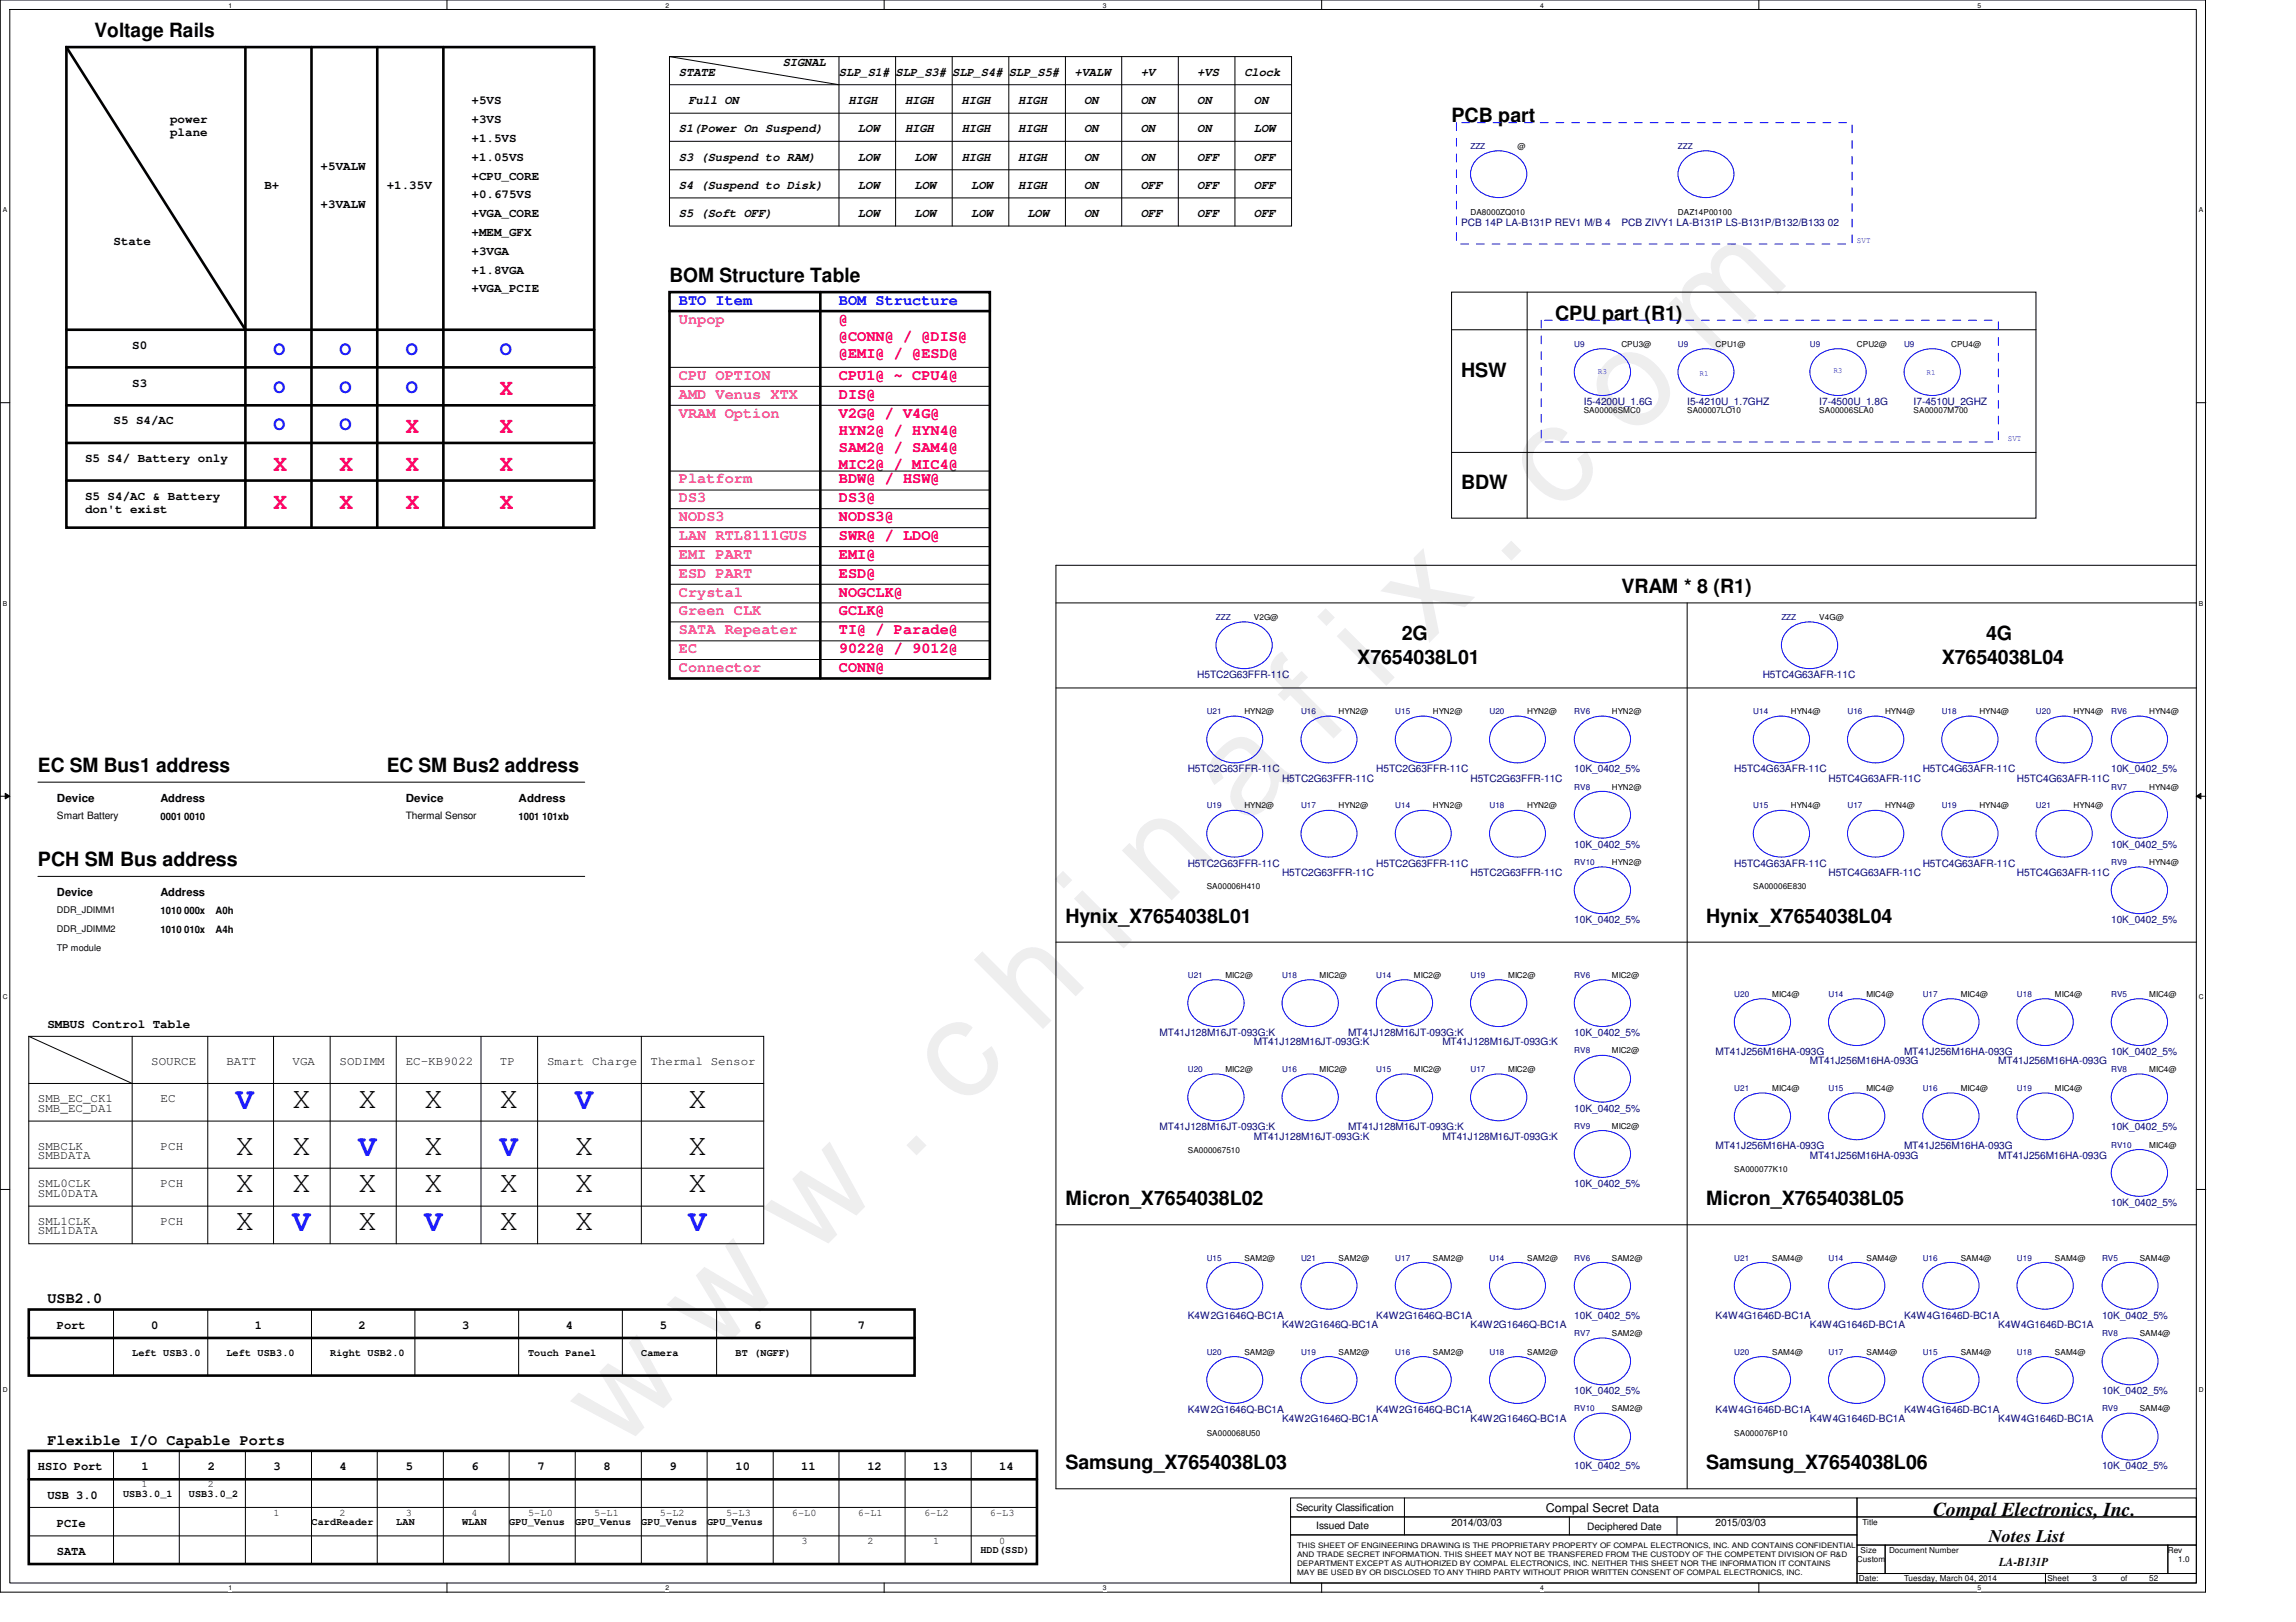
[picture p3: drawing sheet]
<svg xmlns="http://www.w3.org/2000/svg" width="297mm" height="210mm" viewBox="0 0 297 210" stroke-linecap="round" stroke-linejoin="round" font-family="sans-serif">
<defs><g id="words">
<text font-size="17.6" fill="#00f" x="80.1" y="188" transform="rotate(-45 80.1 188)">w w w . c h i n a f i x . c o m</text>
<g font-size="3.9" fill="#00f">
<text x="30.5" y="143.5">V</text>
<text x="74.4" y="143.5">V</text>
<text x="46.4" y="149.6">V</text>
<text x="64.7" y="149.6">V</text>
<text x="37.8" y="159.3">V</text>
<text x="54.9" y="159.3">V</text>
<text x="89.1" y="159.3">V</text>
</g>
<g font-size="3.9">
<text x="37.8" y="143.3">X</text>
<text x="46.4" y="143.3">X</text>
<text x="54.9" y="143.3">X</text>
<text x="64.7" y="143.3">X</text>
<text x="89.1" y="143.3">X</text>
<text x="30.5" y="149.4">X</text>
<text x="37.8" y="149.4">X</text>
<text x="54.9" y="149.4">X</text>
<text x="74.4" y="149.4">X</text>
<text x="89.1" y="149.4">X</text>
<text x="30.5" y="154.3">X</text>
<text x="37.8" y="154.3">X</text>
<text x="46.4" y="154.3">X</text>
<text x="54.9" y="154.3">X</text>
<text x="64.7" y="154.3">X</text>
<text x="74.4" y="154.3">X</text>
<text x="89.1" y="154.3">X</text>
<text x="30.5" y="159.2">X</text>
<text x="46.4" y="159.2">X</text>
<text x="64.7" y="159.2">X</text>
<text x="74.4" y="159.2">X</text>
</g>
<g font-size="2.9" fill="#f00">
<text x="64.7" y="51.2">X</text>
<text x="52.5" y="56">X</text>
<text x="64.7" y="56">X</text>
<text x="35.4" y="65.8">X</text>
<text x="35.4" y="61">X</text>
<text x="43.9" y="61">X</text>
<text x="43.9" y="65.8">X</text>
<text x="52.5" y="61">X</text>
<text x="52.5" y="65.8">X</text>
<text x="64.7" y="61">X</text>
<text x="64.7" y="65.8">X</text>
</g>
<g font-size="2.5">
<text x="12.2" y="4.8">Voltage Rails</text>
<text x="187.8" y="15.8">PCB part</text>
<text x="86.6" y="36.5">BOM Structure Table</text>
<text x="201.2" y="41.4">CPU part (R1)</text>
<text x="189" y="48.7">HSW</text>
<text x="189" y="63.3">BDW</text>
<text x="209.8" y="76.8">VRAM * 8 (R1)</text>
<text x="181.3" y="82.8">2G</text>
<text x="257" y="82.8">4G</text>
<text x="175.6" y="85.9">X7654038L01</text>
<text x="251.2" y="85.9">X7654038L04</text>
<text x="4.9" y="99.9">EC SM Bus1 address</text>
<text x="50" y="99.9">EC SM Bus2 address</text>
<text x="4.9" y="112.1">PCH SM Bus address</text>
<text x="137.8" y="119.4">Hynix_X7654038L01</text>
<text x="220.7" y="119.4">Hynix_X7654038L04</text>
<text x="137.8" y="156">Micron_X7654038L02</text>
<text x="220.7" y="156">Micron_X7654038L05</text>
<text x="137.8" y="190.1">Samsung_X7654038L03</text>
<text x="220.7" y="190.1">Samsung_X7654038L06</text>
<text x="250.1" y="196.1">Compal Electronics, Inc.</text>
</g>
<g font-size="2.5" fill="#00f">
<text x="35.4" y="46">O</text>
<text x="43.9" y="46">O</text>
<text x="52.5" y="46">O</text>
<text x="64.7" y="46">O</text>
<text x="35.4" y="50.8">O</text>
<text x="43.9" y="50.8">O</text>
<text x="52.5" y="50.8">O</text>
<text x="35.4" y="55.7">O</text>
<text x="43.9" y="55.7">O</text>
</g>
<text font-size="2.3" x="257.3" y="199.6">Notes List</text>
<g font-size="1.9" fill="#f0f">
<text x="87.8" y="41.9">Unpop</text>
<text x="87.8" y="51.6">AMD Venus XTX</text>
<text x="87.8" y="49.1">CPU OPTION</text>
<text x="87.8" y="54.1">VRAM Option</text>
<text x="87.8" y="62.6">Platform</text>
<text x="87.8" y="65">DS3</text>
<text x="87.8" y="67.4">NODS3</text>
<text x="87.8" y="69.9">LAN RTL8111GUS</text>
<text x="87.8" y="74.8">ESD PART</text>
<text x="87.8" y="72.3">EMI PART</text>
<text x="87.8" y="77.2">Crystal</text>
<text x="87.8" y="82.1">SATA Repeater</text>
<text x="87.8" y="79.6">Green CLK</text>
<text x="87.8" y="84.5">EC</text>
<text x="87.8" y="87">Connector</text>
</g>
<g font-size="1.9" fill="#00f">
<text x="87.8" y="39.4">BTO Item</text>
<text x="108.5" y="39.4">BOM Structure</text>
</g>
<g font-size="1.9" fill="#f00">
<text x="108.5" y="41.9">@</text>
<text x="108.5" y="46.3">@EMI@ / @ESD@</text>
<text x="108.5" y="44.1">@CONN@ / @DIS@</text>
<text x="108.5" y="51.6">DIS@</text>
<text x="108.5" y="49.1">CPU1@ ~ CPU4@</text>
<text x="108.5" y="56.3">HYN2@ / HYN4@</text>
<text x="108.5" y="58.5">SAM2@ / SAM4@</text>
<text x="108.5" y="54.1">V2G@ / V4G@</text>
<text x="108.5" y="65">DS3@</text>
<text x="108.5" y="60.7">MIC2@ / MIC4@</text>
<text x="108.5" y="62.6">BDW@ / HSW@</text>
<text x="108.5" y="67.4">NODS3@</text>
<text x="108.5" y="69.9">SWR@ / LDO@</text>
<text x="108.5" y="77.2">NOGCLK@</text>
<text x="108.5" y="74.8">ESD@</text>
<text x="108.5" y="72.3">EMI@</text>
<text x="108.5" y="82.1">TI@ / Parade@</text>
<text x="108.5" y="79.6">GCLK@</text>
<text x="108.5" y="84.5">9022@ / 9012@</text>
<text x="108.5" y="87">CONN@</text>
</g>
<g font-size="1.9">
<text x="6.1" y="168.7">USB2.0</text>
<text x="6.1" y="186.9">Flexible I/O Capable Ports</text>
</g>
<g font-size="1.6">
<text x="87.8" y="9.8">STATE</text>
<text x="101.3" y="8.6">SIGNAL</text>
<text x="108.5" y="9.8">SLP_S1# SLP_S3# SLP_S4# SLP_S5#</text>
<text x="139" y="9.8">+VALW</text>
<text x="147.6" y="9.8">+V</text>
<text x="154.9" y="9.8">+VS</text>
<text x="161" y="9.8">Clock</text>
<text x="22" y="15.9">power</text>
<text x="22" y="17.7">plane</text>
<text x="61" y="13.5">+5VS</text>
<text x="61" y="15.9">+3VS</text>
<text x="87.8" y="17.1">S1(Power On Suspend)</text>
<text x="89.1" y="13.5">Full ON</text>
<text x="109.8" y="13.5">HIGH</text>
<text x="111" y="17.1">LOW</text>
<text x="117.1" y="13.5">HIGH</text>
<text x="117.1" y="17.1">HIGH</text>
<text x="124.4" y="13.5">HIGH</text>
<text x="124.4" y="17.1">HIGH</text>
<text x="131.7" y="13.5">HIGH</text>
<text x="131.7" y="17.1">HIGH</text>
<text x="140.2" y="13.5">ON</text>
<text x="140.2" y="17.1">ON</text>
<text x="147.6" y="13.5">ON</text>
<text x="147.6" y="17.1">ON</text>
<text x="154.9" y="13.5">ON</text>
<text x="154.9" y="17.1">ON</text>
<text x="162.2" y="17.1">LOW</text>
<text x="162.2" y="13.5">ON</text>
<text x="41.5" y="22">+5VALW</text>
<text x="61" y="23.2">+CPU_CORE</text>
<text x="61" y="18.3">+1.5VS</text>
<text x="61" y="20.8">+1.05VS</text>
<text x="87.8" y="20.8">S3 (Suspend to RAM)</text>
<text x="111" y="20.8">LOW</text>
<text x="118.3" y="20.8">LOW</text>
<text x="124.4" y="20.8">HIGH</text>
<text x="131.7" y="20.8">HIGH</text>
<text x="140.2" y="20.8">ON</text>
<text x="147.6" y="20.8">ON</text>
<text x="154.9" y="20.8">OFF</text>
<text x="162.2" y="20.8">OFF</text>
<text x="34.2" y="24.4">B+</text>
<text x="41.5" y="26.9">+3VALW</text>
<text x="50" y="24.4">+1.35V</text>
<text x="61" y="25.7">+0.675VS</text>
<text x="61" y="28.1">+VGA_CORE</text>
<text x="87.8" y="24.4">S4 (Suspend to Disk)</text>
<text x="87.8" y="28.1">S5 (Soft OFF)</text>
<text x="111" y="28.1">LOW</text>
<text x="111" y="24.4">LOW</text>
<text x="118.3" y="28.1">LOW</text>
<text x="118.3" y="24.4">LOW</text>
<text x="125.6" y="28.1">LOW</text>
<text x="125.6" y="24.4">LOW</text>
<text x="131.7" y="24.4">HIGH</text>
<text x="132.9" y="28.1">LOW</text>
<text x="140.2" y="24.4">ON</text>
<text x="140.2" y="28.1">ON</text>
<text x="147.6" y="24.4">OFF</text>
<text x="147.6" y="28.1">OFF</text>
<text x="154.9" y="24.4">OFF</text>
<text x="154.9" y="28.1">OFF</text>
<text x="162.2" y="24.4">OFF</text>
<text x="162.2" y="28.1">OFF</text>
<text x="14.7" y="31.8">State</text>
<text x="61" y="35.4">+1.8VGA</text>
<text x="61" y="33">+3VGA</text>
<text x="61" y="30.5">+MEM_GFX</text>
<text x="61" y="37.8">+VGA_PCIE</text>
<text x="17.1" y="45.2">S0</text>
<text x="17.1" y="50">S3</text>
<text x="11" y="59.8">S5 S4/ Battery only</text>
<text x="14.7" y="54.9">S5 S4/AC</text>
<text x="11" y="64.7">S5 S4/AC &amp; Battery</text>
<text x="11" y="66.4">don't exist</text>
<text x="6.1" y="133">SMBUS Control Table</text>
<text x="19.6" y="137.8">SOURCE</text>
<text x="29.3" y="137.8">BATT</text>
<text x="37.8" y="137.8">VGA</text>
<text x="43.9" y="137.8">SODIMM</text>
<text x="52.5" y="137.8">EC-KB9022</text>
<text x="64.7" y="137.8">TP</text>
<text x="70.8" y="137.8">Smart Charge</text>
<text x="84.2" y="137.8">Thermal Sensor</text>
<text x="4.9" y="142.7">SMB_EC_CK1</text>
<text x="4.9" y="143.9">SMB_EC_DA1</text>
<text x="20.8" y="142.7">EC</text>
<text x="4.9" y="148.8">SMBCLK</text>
<text x="4.9" y="150">SMBDATA</text>
<text x="20.8" y="148.8">PCH</text>
<text x="4.9" y="153.6">SML0CLK</text>
<text x="4.9" y="154.9">SML0DATA</text>
<text x="20.8" y="153.6">PCH</text>
<text x="4.9" y="158.5">SML1CLK</text>
<text x="4.9" y="159.7">SML1DATA</text>
<text x="20.8" y="158.5">PCH</text>
<text x="7.4" y="172">Port</text>
<text x="19.6" y="172">0</text>
<text x="33" y="172">1</text>
<text x="46.4" y="172">2</text>
<text x="59.8" y="172">3</text>
<text x="73.2" y="172">4</text>
<text x="85.4" y="172">5</text>
<text x="97.6" y="172">6</text>
<text x="111" y="172">7</text>
<text x="4.9" y="190.2">HSIO Port</text>
<text x="18.3" y="190.2">1</text>
<text x="26.9" y="190.2">2</text>
<text x="35.4" y="190.2">3</text>
<text x="43.9" y="190.2">4</text>
<text x="52.5" y="190.2">5</text>
<text x="61" y="190.2">6</text>
<text x="69.5" y="190.2">7</text>
<text x="78.1" y="190.2">8</text>
<text x="86.6" y="190.2">9</text>
<text x="95.2" y="190.2">10</text>
<text x="103.7" y="190.2">11</text>
<text x="112.2" y="190.2">12</text>
<text x="120.7" y="190.2">13</text>
<text x="129.3" y="190.2">14</text>
<text x="6.1" y="193.9">USB 3.0</text>
<text x="7.4" y="197.6">PCIe</text>
<text x="200" y="195.7">Compal Secret Data</text>
<text x="7.4" y="201.2">SATA</text>
<text x="258.7" y="202.6">LA-B131P</text>
</g>
<g font-size="1.4">
<text x="7.4" y="103.8">Device</text>
<text x="20.8" y="103.8">Address</text>
<text x="52.5" y="103.8">Device</text>
<text x="67.1" y="103.8">Address</text>
<text x="7.4" y="116">Device</text>
<text x="20.8" y="116">Address</text>
</g>
<g font-size="1.3" fill="#000080">
<text x="189" y="29.3">PCB 14P LA-B131P REV1 M/B 4</text>
<text x="209.8" y="29.3">PCB ZIVY1 LA-B131P LS-B131P/B132/B133 02</text>
<text x="204.9" y="52.4">I5-4200U_1.6G</text>
<text x="218.3" y="52.4">I5-4210U_1.7GHZ</text>
<text x="235.4" y="52.4">I7-4500U_1.8G</text>
<text x="247.6" y="52.4">I7-4510U_2GHZ</text>
<text x="154.9" y="87.8">H5TC2G63FFR-11C</text>
<text x="228" y="87.8">H5TC4G63AFR-11C</text>
<text x="153.7" y="99.9">H5TC2G63FFR-11C</text>
<text x="165.9" y="101.2">H5TC2G63FFR-11C</text>
<text x="178.1" y="99.9">H5TC2G63FFR-11C</text>
<text x="190.2" y="101.2">H5TC2G63FFR-11C</text>
<text x="203.7" y="99.9">10K_0402_5%</text>
<text x="224.4" y="99.9">H5TC4G63AFR-11C</text>
<text x="236.6" y="101.2">H5TC4G63AFR-11C</text>
<text x="248.7" y="99.9">H5TC4G63AFR-11C</text>
<text x="260.9" y="101.2">H5TC4G63AFR-11C</text>
<text x="273.1" y="99.9">10K_0402_5%</text>
<text x="153.7" y="112.1">H5TC2G63FFR-11C</text>
<text x="165.9" y="113.4">H5TC2G63FFR-11C</text>
<text x="178.1" y="112.1">H5TC2G63FFR-11C</text>
<text x="190.2" y="113.4">H5TC2G63FFR-11C</text>
<text x="203.7" y="109.7">10K_0402_5%</text>
<text x="224.4" y="112.1">H5TC4G63AFR-11C</text>
<text x="236.6" y="113.4">H5TC4G63AFR-11C</text>
<text x="248.7" y="112.1">H5TC4G63AFR-11C</text>
<text x="260.9" y="113.4">H5TC4G63AFR-11C</text>
<text x="273.1" y="109.7">10K_0402_5%</text>
<text x="203.7" y="119.5">10K_0402_5%</text>
<text x="273.1" y="119.5">10K_0402_5%</text>
<text x="150" y="134.1">MT41J128M16JT-093G:K</text>
<text x="162.2" y="135.3">MT41J128M16JT-093G:K</text>
<text x="174.4" y="134.1">MT41J128M16JT-093G:K</text>
<text x="186.6" y="135.3">MT41J128M16JT-093G:K</text>
<text x="203.7" y="134.1">10K_0402_5%</text>
<text x="222" y="136.5">MT41J256M16HA-093G</text>
<text x="234.1" y="137.8">MT41J256M16HA-093G</text>
<text x="246.3" y="136.5">MT41J256M16HA-093G</text>
<text x="258.5" y="137.8">MT41J256M16HA-093G</text>
<text x="273.1" y="136.5">10K_0402_5%</text>
<text x="203.7" y="143.8">10K_0402_5%</text>
<text x="150" y="146.3">MT41J128M16JT-093G:K</text>
<text x="162.2" y="147.5">MT41J128M16JT-093G:K</text>
<text x="174.4" y="146.3">MT41J128M16JT-093G:K</text>
<text x="186.6" y="147.5">MT41J128M16JT-093G:K</text>
<text x="222" y="148.7">MT41J256M16HA-093G</text>
<text x="234.1" y="149.9">MT41J256M16HA-093G</text>
<text x="246.3" y="148.7">MT41J256M16HA-093G</text>
<text x="258.5" y="149.9">MT41J256M16HA-093G</text>
<text x="273.1" y="146.3">10K_0402_5%</text>
<text x="203.7" y="153.6">10K_0402_5%</text>
<text x="273.1" y="156">10K_0402_5%</text>
<text x="153.7" y="170.6">K4W2G1646Q-BC1A</text>
<text x="165.9" y="171.9">K4W2G1646Q-BC1A</text>
<text x="178.1" y="170.6">K4W2G1646Q-BC1A</text>
<text x="190.2" y="171.9">K4W2G1646Q-BC1A</text>
<text x="203.7" y="170.6">10K_0402_5%</text>
<text x="222" y="170.6">K4W4G1646D-BC1A</text>
<text x="234.1" y="171.9">K4W4G1646D-BC1A</text>
<text x="246.3" y="170.6">K4W4G1646D-BC1A</text>
<text x="258.5" y="171.9">K4W4G1646D-BC1A</text>
<text x="271.9" y="170.6">10K_0402_5%</text>
<text x="153.7" y="182.8">K4W2G1646Q-BC1A</text>
<text x="165.9" y="184.1">K4W2G1646Q-BC1A</text>
<text x="178.1" y="182.8">K4W2G1646Q-BC1A</text>
<text x="190.2" y="184.1">K4W2G1646Q-BC1A</text>
<text x="203.7" y="180.4">10K_0402_5%</text>
<text x="222" y="182.8">K4W4G1646D-BC1A</text>
<text x="234.1" y="184.1">K4W4G1646D-BC1A</text>
<text x="246.3" y="182.8">K4W4G1646D-BC1A</text>
<text x="258.5" y="184.1">K4W4G1646D-BC1A</text>
<text x="271.9" y="180.4">10K_0402_5%</text>
<text x="203.7" y="190.2">10K_0402_5%</text>
<text x="271.9" y="190.2">10K_0402_5%</text>
</g>
<g font-size="1.3">
<text x="7.4" y="106">Smart Battery</text>
<text x="20.8" y="106.1">0001 0010</text>
<text x="52.5" y="106">Thermal Sensor</text>
<text x="67.1" y="106.1">1001 101xb</text>
<text x="20.8" y="118.3">1010 000x</text>
<text x="27.9" y="118.3">A0h</text>
<text x="20.8" y="120.7">1010 010x</text>
<text x="27.9" y="120.7">A4h</text>
<text x="17.1" y="175.4">Left USB3.0</text>
<text x="29.3" y="175.4">Left USB3.0</text>
<text x="42.7" y="175.4">Right USB2.0</text>
<text x="68.3" y="175.4">Touch Panel</text>
<text x="83" y="175.4">Camera</text>
<text x="95.2" y="175.4">BT (NGFF)</text>
<text x="15.9" y="193.7">USB3.0_1</text>
<text x="18.3" y="192.5">1</text>
<text x="24.4" y="193.7">USB3.0_2</text>
<text x="26.9" y="192.5">2</text>
<text x="35.4" y="196.1">1</text>
<text x="40.3" y="197.4">CardReader</text>
<text x="43.9" y="196.1">2</text>
<text x="51.3" y="197.4">LAN</text>
<text x="52.5" y="196.1">3</text>
<text x="59.8" y="197.4">WLAN</text>
<text x="61" y="196.1">4</text>
<text x="65.9" y="197.4">GPU_Venus</text>
<text x="68.3" y="196.1">5-L0</text>
<text x="74.4" y="197.4">GPU_Venus</text>
<text x="76.9" y="196.1">5-L1</text>
<text x="83" y="197.4">GPU_Venus</text>
<text x="85.4" y="196.1">5-L2</text>
<text x="91.5" y="197.4">GPU_Venus</text>
<text x="93.9" y="196.1">5-L3</text>
<text x="102.4" y="196.1">6-L0</text>
<text x="111" y="196.1">6-L1</text>
<text x="119.5" y="196.1">6-L2</text>
<text x="128.1" y="196.1">6-L3</text>
<text x="167.7" y="195.5">Security Classification</text>
<text x="170.3" y="197.9">Issued Date</text>
<text x="187.8" y="197.5">2014/03/03</text>
<text x="205.4" y="198">Deciphered Date</text>
<text x="222" y="197.5">2015/03/03</text>
<text x="103.7" y="199.8">3</text>
<text x="112.2" y="199.8">2</text>
<text x="120.7" y="199.8">1</text>
<text x="126.8" y="201">HDD(SSD)</text>
<text x="129.3" y="199.8">0</text>
</g>
<g font-size="1.2">
<text x="7.4" y="118.2">DDR_JDIMM1</text>
<text x="7.4" y="120.6">DDR_JDIMM2</text>
<text x="7.4" y="123">TP module</text>
</g>
<g font-size="1.1" fill="#000080">
<text x="190.2" y="19.3">ZZZ</text>
<text x="217.1" y="19.3">ZZZ</text>
<text x="203.7" y="44.9">U9</text>
<text x="217.1" y="44.9">U9</text>
<text x="234.1" y="44.9">U9</text>
<text x="246.3" y="44.9">U9</text>
<text x="157.3" y="80.2">ZZZ</text>
<text x="230.5" y="80.2">ZZZ</text>
<text x="156.1" y="92.4">U21</text>
<text x="168.3" y="92.4">U16</text>
<text x="180.5" y="92.4">U15</text>
<text x="192.7" y="92.4">U20</text>
<text x="203.7" y="92.4">RV6</text>
<text x="226.8" y="92.4">U14</text>
<text x="239" y="92.4">U16</text>
<text x="251.2" y="92.4">U18</text>
<text x="263.4" y="92.4">U20</text>
<text x="273.1" y="92.4">RV6</text>
<text x="156.1" y="104.6">U19</text>
<text x="168.3" y="104.6">U17</text>
<text x="180.5" y="104.6">U14</text>
<text x="192.7" y="104.6">U18</text>
<text x="203.7" y="102.2">RV8</text>
<text x="226.8" y="104.6">U15</text>
<text x="239" y="104.6">U17</text>
<text x="251.2" y="104.6">U19</text>
<text x="263.4" y="104.6">U21</text>
<text x="273.1" y="102.2">RV7</text>
<text x="203.7" y="111.9">RV10</text>
<text x="273.1" y="111.9">RV9</text>
<text x="153.7" y="126.6">U21</text>
<text x="165.9" y="126.6">U18</text>
<text x="178.1" y="126.6">U14</text>
<text x="190.2" y="126.6">U19</text>
<text x="203.7" y="126.6">RV6</text>
<text x="224.4" y="129">U20</text>
<text x="236.6" y="129">U14</text>
<text x="248.7" y="129">U17</text>
<text x="260.9" y="129">U18</text>
<text x="273.1" y="129">RV5</text>
<text x="203.7" y="136.3">RV8</text>
<text x="153.7" y="138.8">U20</text>
<text x="165.9" y="138.8">U16</text>
<text x="178.1" y="138.8">U15</text>
<text x="190.2" y="138.8">U17</text>
<text x="224.4" y="141.2">U21</text>
<text x="236.6" y="141.2">U15</text>
<text x="248.7" y="141.2">U16</text>
<text x="260.9" y="141.2">U19</text>
<text x="273.1" y="138.8">RV8</text>
<text x="203.7" y="146.1">RV9</text>
<text x="273.1" y="148.5">RV10</text>
<text x="156.1" y="163.2">U15</text>
<text x="168.3" y="163.2">U21</text>
<text x="180.5" y="163.2">U17</text>
<text x="192.7" y="163.2">U14</text>
<text x="203.7" y="163.2">RV6</text>
<text x="224.4" y="163.2">U21</text>
<text x="236.6" y="163.2">U14</text>
<text x="248.7" y="163.2">U16</text>
<text x="260.9" y="163.2">U19</text>
<text x="271.9" y="163.2">RV5</text>
<text x="203.7" y="172.9">RV7</text>
<text x="271.9" y="172.9">RV8</text>
<text x="156.1" y="175.3">U20</text>
<text x="168.3" y="175.3">U19</text>
<text x="180.5" y="175.3">U16</text>
<text x="192.7" y="175.3">U18</text>
<text x="224.4" y="175.3">U20</text>
<text x="236.6" y="175.3">U17</text>
<text x="248.7" y="175.3">U15</text>
<text x="260.9" y="175.3">U18</text>
<text x="203.7" y="182.6">RV10</text>
<text x="271.9" y="182.6">RV9</text>
</g>
<g font-size="1.1">
<text x="196.3" y="19.3">@</text>
<text x="190.2" y="27.8">DA8000ZQ010</text>
<text x="217.1" y="27.8">DAZ14P00100</text>
<text x="209.8" y="44.9">CPU3@</text>
<text x="222" y="44.9">CPU1@</text>
<text x="240.2" y="44.9">CPU2@</text>
<text x="252.4" y="44.9">CPU4@</text>
<text x="204.9" y="53.4">SA00006SMC0</text>
<text x="218.3" y="53.4">SA00007LO10</text>
<text x="235.4" y="53.4">SA00006SLA0</text>
<text x="247.6" y="53.4">SA00007M700</text>
<text x="162.2" y="80.2">V2G@</text>
<text x="235.4" y="80.2">V4G@</text>
<text x="161" y="92.4">HYN2@</text>
<text x="173.2" y="92.4">HYN2@</text>
<text x="185.4" y="92.4">HYN2@</text>
<text x="197.6" y="92.4">HYN2@</text>
<text x="208.5" y="92.4">HYN2@</text>
<text x="231.7" y="92.4">HYN4@</text>
<text x="243.9" y="92.4">HYN4@</text>
<text x="256.1" y="92.4">HYN4@</text>
<text x="268.3" y="92.4">HYN4@</text>
<text x="278" y="92.4">HYN4@</text>
<text x="161" y="104.6">HYN2@</text>
<text x="173.2" y="104.6">HYN2@</text>
<text x="185.4" y="104.6">HYN2@</text>
<text x="197.6" y="104.6">HYN2@</text>
<text x="208.5" y="102.2">HYN2@</text>
<text x="231.7" y="104.6">HYN4@</text>
<text x="243.9" y="104.6">HYN4@</text>
<text x="256.1" y="104.6">HYN4@</text>
<text x="268.3" y="104.6">HYN4@</text>
<text x="278" y="102.2">HYN4@</text>
<text x="208.5" y="111.9">HYN2@</text>
<text x="278" y="111.9">HYN4@</text>
<text x="156.1" y="115.1">SA00006H410</text>
<text x="226.8" y="115.1">SA00006E830</text>
<text x="158.5" y="126.6">MIC2@</text>
<text x="170.7" y="126.6">MIC2@</text>
<text x="182.9" y="126.6">MIC2@</text>
<text x="195.1" y="126.6">MIC2@</text>
<text x="208.5" y="126.6">MIC2@</text>
<text x="229.3" y="129">MIC4@</text>
<text x="241.5" y="129">MIC4@</text>
<text x="253.7" y="129">MIC4@</text>
<text x="265.9" y="129">MIC4@</text>
<text x="278" y="129">MIC4@</text>
<text x="208.5" y="136.3">MIC2@</text>
<text x="158.5" y="138.8">MIC2@</text>
<text x="170.7" y="138.8">MIC2@</text>
<text x="182.9" y="138.8">MIC2@</text>
<text x="195.1" y="138.8">MIC2@</text>
<text x="229.3" y="141.2">MIC4@</text>
<text x="241.5" y="141.2">MIC4@</text>
<text x="253.7" y="141.2">MIC4@</text>
<text x="265.9" y="141.2">MIC4@</text>
<text x="278" y="138.8">MIC4@</text>
<text x="153.7" y="149.2">SA000067510</text>
<text x="208.5" y="146.1">MIC2@</text>
<text x="278" y="148.5">MIC4@</text>
<text x="224.4" y="151.7">SA000077K10</text>
<text x="161" y="163.2">SAM2@</text>
<text x="173.2" y="163.2">SAM2@</text>
<text x="185.4" y="163.2">SAM2@</text>
<text x="197.6" y="163.2">SAM2@</text>
<text x="208.5" y="163.2">SAM2@</text>
<text x="229.3" y="163.2">SAM4@</text>
<text x="241.5" y="163.2">SAM4@</text>
<text x="253.7" y="163.2">SAM4@</text>
<text x="265.9" y="163.2">SAM4@</text>
<text x="276.8" y="163.2">SAM4@</text>
<text x="208.5" y="172.9">SAM2@</text>
<text x="276.8" y="172.9">SAM4@</text>
<text x="161" y="175.3">SAM2@</text>
<text x="173.2" y="175.3">SAM2@</text>
<text x="185.4" y="175.3">SAM2@</text>
<text x="197.6" y="175.3">SAM2@</text>
<text x="229.3" y="175.3">SAM4@</text>
<text x="241.5" y="175.3">SAM4@</text>
<text x="253.7" y="175.3">SAM4@</text>
<text x="265.9" y="175.3">SAM4@</text>
<text x="156.1" y="185.8">SA000068U50</text>
<text x="208.5" y="182.6">SAM2@</text>
<text x="224.4" y="185.8">SA000076P10</text>
<text x="276.8" y="182.6">SAM4@</text>
<text x="241" y="197.4">Title</text>
<text x="240.2" y="202.1">Custom</text>
<text x="240.7" y="200.9">Size</text>
<text x="244.4" y="200.9">Document Number</text>
<text x="280.5" y="200.9">Rev</text>
<text x="281.8" y="202.1">1.0</text>
<text x="240.5" y="204.6">Date:</text>
<text x="246.3" y="204.6">Tuesday, March 04, 2014</text>
<text x="264.9" y="204.6">Sheet</text>
<text x="270.7" y="204.6">3</text>
<text x="274.4" y="204.6">of</text>
<text x="278" y="204.6">52</text>
</g>
<g font-size="1.1" fill="#00f">
<text x="240.2" y="31.4">SVT</text>
<text x="206.7" y="48.4">R3</text>
<text x="219.9" y="48.6">R1</text>
<text x="237.2" y="48.3">R3</text>
<text x="249.3" y="48.5">R1</text>
<text x="259.8" y="57">SVT</text>
</g>
<g font-size="1">
<text x="167.8" y="200.4">THIS SHEET OF ENGINEERING DRAWING IS THE PROPRIETARY PROPERTY OF COMPAL ELECTRONICS, INC. AND CONTAINS CONFIDENTIAL</text>
<text x="167.8" y="201.5">AND TRADE SECRET INFORMATION. THIS SHEET MAY NOT BE TRANSFERED FROM THE CUSTODY OF THE COMPETENT DIVISION OF R&amp;D</text>
<text x="167.8" y="202.6">DEPARTMENT EXCEPT AS AUTHORIZED BY COMPAL ELECTRONICS, INC. NEITHER THIS SHEET NOR THE INFORMATION IT CONTAINS</text>
<text x="167.8" y="203.8">MAY BE USED BY OR DISCLOSED TO ANY THIRD PARTY WITHOUT PRIOR WRITTEN CONSENT OF COMPAL ELECTRONICS, INC.</text>
</g>
<g font-size=".9">
<text x="29.5" y="1">1</text>
<text x="86.1" y="1">2</text>
<text x="142.7" y="1">3</text>
<text x="199.3" y="1">4</text>
<text x="255.8" y="1">5</text>
<text x=".4" y="27.5">A</text>
<text x="284.5" y="27.5">A</text>
<text x=".4" y="78.4">B</text>
<text x="284.5" y="78.4">B</text>
<text x=".4" y="129.3">C</text>
<text x="284.5" y="129.3">C</text>
<text x=".4" y="180.2">D</text>
<text x="284.5" y="180.2">D</text>
<text x="29.5" y="205.8">1</text>
<text x="86.1" y="205.8">2</text>
<text x="142.7" y="205.8">3</text>
<text x="199.3" y="205.8">4</text>
<text x="255.8" y="205.8">5</text>
</g>
</g></defs>
<path d="M0 0h285.3v206h-285.3zM1.3 1.2h282.8v203.7h-282.8z" fill="none" stroke="#000" stroke-width=".13"/>
<g fill="#fff">
<path d="M29.5 .2h.5v.9h-.5z"/>
<path d="M29.5 205h.5v1h-.5z"/>
</g>
<path d="M57.8 0v1.2M57.8 204.9v1.2" fill="none" stroke="#000" stroke-width=".13"/>
<g fill="#fff">
<path d="M86.1 .2h.5v.9h-.5z"/>
<path d="M86.1 205h.5v1h-.5z"/>
</g>
<path d="M114.4 0v1.2M114.4 204.9v1.2" fill="none" stroke="#000" stroke-width=".13"/>
<g fill="#fff">
<path d="M142.7 .2h.4v.9h-.4z"/>
<path d="M142.7 205h.4v1h-.4z"/>
</g>
<path d="M171 0v1.2M171 204.9v1.2" fill="none" stroke="#000" stroke-width=".13"/>
<g fill="#fff">
<path d="M199.3 .2h.4v.9h-.4z"/>
<path d="M199.3 205h.4v1h-.4z"/>
</g>
<path d="M227.5 0v1.2M227.5 204.9v1.2" fill="none" stroke="#000" stroke-width=".13"/>
<g fill="#fff">
<path d="M255.8 .2h.5v.9h-.5z"/>
<path d="M255.8 205h.5v1h-.5z"/>
<path d="M.4 26.7h.5v.9h-.5z"/>
<path d="M284.5 26.7h.5v.9h-.5z"/>
<path d="M.4 77.6h.5v.9h-.5z"/>
<path d="M284.5 77.6h.5v.9h-.5z"/>
</g>
<path d="M0 52.1h1.3M284.1 52.1h1.3" fill="none" stroke="#000" stroke-width=".13"/>
<g fill="#fff">
<path d="M.4 128.5h.6v1h-.6z"/>
<path d="M284.5 128.5h.6v1h-.6z"/>
</g>
<path d="M0 103h1.3M.7 102.7l.6 .3-.6 .4zM284.1 103h1.3M284.1 103l.6-.3v.7z" fill="none" stroke="#000" stroke-width=".13"/>
<path d="M.7 102.7l.6 .3-.6 .4zM284.1 103l.6-.3v.7z" fill="#000"/>
<g fill="#fff">
<path d="M.4 179.4h.6v.9h-.6z"/>
<path d="M284.5 179.4h.6v.9h-.6z"/>
</g>
<g fill="none" stroke="#000" stroke-width=".13">
<path d="M86.6 11h80.5M86.6 14.6h80.5M86.6 18.3h80.5M86.6 7.3l21.9 3.7M86.6 7.3h80.5v22h-80.5zM108.5 7.3v22M115.9 7.3v22M123.2 7.3v22M130.5 7.3v22M137.8 7.3v22M145.1 7.3v22M152.4 7.3v22"/>
<path d="M159.8 7.3v22M86.6 22h80.5M86.6 25.6h80.5M187.8 37.8h75.6v29.3h-75.6zM197.6 37.8v29.3M86.6 47.5h41.5M86.6 50h41.5M86.6 52.5h41.5M187.8 42.7h75.6M187.8 58.5h75.6M86.6 63.4h41.5M86.6 68.3h41.5"/>
<path d="M86.6 78h41.5M86.6 70.7h41.5M86.6 75.6h41.5M86.6 73.2h41.5M86.6 61h41.5M86.6 65.8h41.5M136.6 78h147.5M218.3 78v114.7M284.1 73.2h-147.5v119.5h147.5M86.6 80.5h41.5M86.6 82.9h41.5M86.6 85.3h41.5"/>
<path d="M136.6 89h147.5M4.9 101.2h70.7M4.9 113.4h70.7M3.7 134.1l13.4 6.1M3.7 134.1h95.1v26.9h-95.1zM17.1 134.1v26.9M26.9 134.1v26.9M35.4 134.1v26.9M42.7 134.1v26.9M51.3 134.1v26.9M62.2 134.1v26.9M136.6 121.9h147.5"/>
<path d="M0 153.9h1.3M3.7 156.1h95.1M3.7 151.2h95.1M3.7 145.1h95.1M3.7 140.2h95.1M136.6 158.5h147.5M284.1 153.9h1.3M14.7 169.5v8.5M26.9 169.5v8.5M40.3 169.5v8.5M53.7 169.5v8.5M67.1 169.5v8.5"/>
<path d="M3.7 195.1h130.5M3.7 198.8h130.5M14.7 187.8v14.6M23.2 187.8v14.6M31.7 187.8v14.6M40.3 187.8v14.6M48.8 187.8v14.6M57.4 187.8v14.6M65.9 187.8v14.6M74.4 187.8v14.6M83 187.8v14.6M91.5 187.8v14.6"/>
<path d="M100 187.8v14.6M108.5 187.8v14.6M117.1 187.8v14.6M125.6 187.8v14.6M167 193.8h73.2v2.5h-73.2zM167 196.3h73.2v2.3h-73.2zM167 198.6h73.2v6.3h-73.2zM181.7 193.8v4.8M203 196.3v2.3M217 196.3v2.3M240.2 193.8h43.9v2.5h-43.9zM240.2 196.3h43.9v3.6h-43.9z"/>
<path d="M240.2 199.9h3.7v3.7h-3.7zM243.9 199.9h36.6v3.7h-36.6zM280.5 199.9h3.6v3.7h-3.6zM240.2 203.6h24.4v1.3h-24.4zM264.6 203.6h19.5v1.3h-19.5z"/>
</g>
<g fill="none" stroke="#000" stroke-width=".34">
<path d="M8.6 6.1l23.1 36.6M8.6 6.1h68.3v62.2h-68.3zM31.7 6.1v62.2M40.3 6.1v62.2M48.8 6.1v62.2M57.4 6.1v62.2M86.6 37.8h41.5v50h-41.5zM106.1 37.8v50M8.6 57.3h68.3M8.6 52.5h68.3M8.6 47.5h68.3M8.6 42.7h68.3"/>
<path d="M86.6 40.3h41.5M8.6 62.2h68.3M3.7 173.1h114.6M3.7 169.5h114.6v8.5h-114.6zM3.7 191.4h130.5M3.7 187.8h130.5v14.6h-130.5z"/>
</g>
<path d="M188.4 15.9h51.2v15.7h-51.2zM199.4 41.4h59.1v15.8h-59.1z" fill="none" stroke="#00f" stroke-width=".13" stroke-dasharray="1 1 1 1 1 1 1 1"/>
<g fill="none" stroke="#00f" stroke-width=".13">
<path d="M191.3 20.4a4 4 0 0 1 5.9 1 2.89 2.89 0 0 1-1.9 3.9 3.8 3.8 0 0 1-5-2.2 2.66 2.66 0 0 1 1-2.7zM218.1 20.4a4 4 0 0 1 5.9 1 2.89 2.89 0 0 1-1.9 3.9 3.8 3.8 0 0 1-4.9-2.2 2.67 2.67 0 0 1 .9-2.7zM235.2 46a4 4 0 0 1 5.9 1 2.89 2.89 0 0 1-1.9 3.9 3.8 3.8 0 0 1-5-2.2 2.66 2.66 0 0 1 1-2.7zM247.4 46a4 4 0 0 1 5.9 1 2.89 2.89 0 0 1-1.9 3.9 3.8 3.8 0 0 1-5-2.2 2.66 2.66 0 0 1 1-2.7zM231.5 81.4a4 4 0 0 1 6 .9 2.89 2.89 0 0 1-2 4 3.8 3.8 0 0 1-5-2.2 2.66 2.66 0 0 1 1-2.7zM240.1 93.6a4 4 0 0 1 5.9 .9 2.89 2.89 0 0 1-1.9 4 3.8 3.8 0 0 1-5-2.2 2.66 2.66 0 0 1 1-2.7zM252.3 93.6a4 4 0 0 1 5.9 .9 2.89 2.89 0 0 1-1.9 4 3.8 3.8 0 0 1-5-2.2 2.66 2.66 0 0 1 1-2.7zM264.5 93.6a4 4 0 0 1 5.9 .9 2.89 2.89 0 0 1-2 4 3.8 3.8 0 0 1-4.9-2.2 2.66 2.66 0 0 1 1-2.7zM274.2 93.6a4 4 0 0 1 5.9 .9 2.89 2.89 0 0 1-1.9 4 3.8 3.8 0 0 1-5-2.2 2.66 2.66 0 0 1 1-2.7zM240.1 105.7a4 4 0 0 1 5.9 1 2.89 2.89 0 0 1-1.9 4 3.8 3.8 0 0 1-5-2.2 2.66 2.66 0 0 1 1-2.8zM252.3 105.7a4 4 0 0 1 5.9 1 2.89 2.89 0 0 1-1.9 4 3.8 3.8 0 0 1-5-2.2 2.66 2.66 0 0 1 1-2.8zM264.5 105.7a4 4 0 0 1 5.9 1 2.89 2.89 0 0 1-2 4 3.8 3.8 0 0 1-4.9-2.2 2.66 2.66 0 0 1 1-2.8z"/>
<path d="M274.2 113.1a4 4 0 0 1 5.9 .9 2.89 2.89 0 0 1-1.9 4 3.8 3.8 0 0 1-5-2.2 2.66 2.66 0 0 1 1-2.7zM274.2 103.3a4 4 0 0 1 5.9 .9 2.89 2.89 0 0 1-1.9 4 3.8 3.8 0 0 1-5-2.2 2.66 2.66 0 0 1 1-2.7zM237.6 130.1a4 4 0 0 1 6 1 2.89 2.89 0 0 1-2 4 3.8 3.8 0 0 1-5-2.2 2.66 2.66 0 0 1 1-2.8zM249.8 130.1a4 4 0 0 1 5.9 1 2.89 2.89 0 0 1-1.9 4 3.8 3.8 0 0 1-5-2.2 2.66 2.66 0 0 1 1-2.8zM262 130.1a4 4 0 0 1 5.9 1 2.89 2.89 0 0 1-1.9 4 3.8 3.8 0 0 1-5-2.2 2.66 2.66 0 0 1 1-2.8zM274.2 130.1a4 4 0 0 1 5.9 1 2.89 2.89 0 0 1-1.9 4 3.8 3.8 0 0 1-5-2.2 2.66 2.66 0 0 1 1-2.8zM274.2 139.9a4 4 0 0 1 5.9 .9 2.89 2.89 0 0 1-1.9 4 3.8 3.8 0 0 1-5-2.2 2.66 2.66 0 0 1 1-2.7zM237.6 142.3a4 4 0 0 1 6 1 2.89 2.89 0 0 1-2 3.9 3.8 3.8 0 0 1-5-2.2 2.66 2.66 0 0 1 1-2.7zM249.8 142.3a4 4 0 0 1 5.9 1 2.89 2.89 0 0 1-1.9 3.9 3.8 3.8 0 0 1-5-2.2 2.66 2.66 0 0 1 1-2.7zM262 142.3a4 4 0 0 1 5.9 1 2.89 2.89 0 0 1-1.9 3.9 3.8 3.8 0 0 1-5-2.2 2.66 2.66 0 0 1 1-2.7zM274.2 149.6a4 4 0 0 1 5.9 1 2.89 2.89 0 0 1-1.9 4 3.8 3.8 0 0 1-5-2.2 2.66 2.66 0 0 1 1-2.8zM237.6 176.4a4 4 0 0 1 6 1 2.89 2.89 0 0 1-2 4 3.8 3.8 0 0 1-5-2.2 2.66 2.66 0 0 1 1-2.8z"/>
<path d="M237.6 164.3a4 4 0 0 1 6 .9 2.89 2.89 0 0 1-2 4 3.8 3.8 0 0 1-5-2.2 2.66 2.66 0 0 1 1-2.7zM249.8 164.3a4 4 0 0 1 5.9 .9 2.89 2.89 0 0 1-1.9 4 3.8 3.8 0 0 1-5-2.2 2.66 2.66 0 0 1 1-2.7zM249.8 176.4a4 4 0 0 1 5.9 1 2.89 2.89 0 0 1-1.9 4 3.8 3.8 0 0 1-5-2.2 2.66 2.66 0 0 1 1-2.8zM262 164.3a4 4 0 0 1 5.9 .9 2.89 2.89 0 0 1-1.9 4 3.8 3.8 0 0 1-5-2.2 2.66 2.66 0 0 1 1-2.7zM262 176.4a4 4 0 0 1 5.9 1 2.89 2.89 0 0 1-1.9 4 3.8 3.8 0 0 1-5-2.2 2.66 2.66 0 0 1 1-2.8zM273 174a4 4 0 0 1 5.9 1 2.89 2.89 0 0 1-1.9 4 3.8 3.8 0 0 1-5-2.2 2.67 2.67 0 0 1 1-2.8zM273 164.3a4 4 0 0 1 5.9 .9 2.89 2.89 0 0 1-1.9 4 3.8 3.8 0 0 1-5-2.2 2.67 2.67 0 0 1 1-2.7zM273 183.8a4 4 0 0 1 5.9 .9 2.89 2.89 0 0 1-1.9 4 3.8 3.8 0 0 1-5-2.2 2.67 2.67 0 0 1 1-2.7z"/>
</g>
<use href="#words"/>
</svg>
